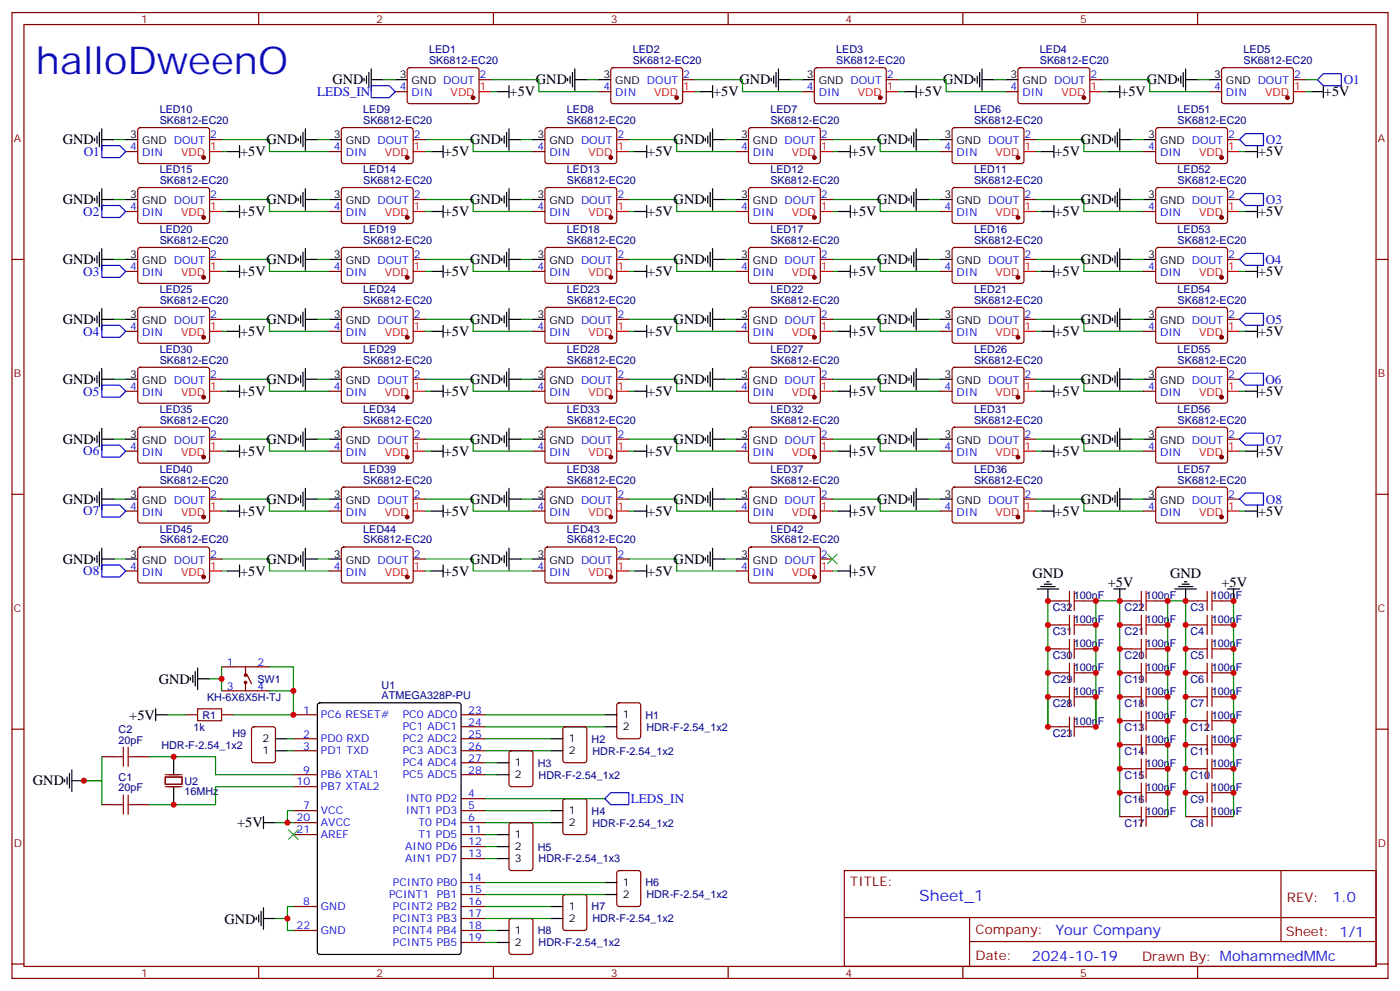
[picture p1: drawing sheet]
<svg xmlns="http://www.w3.org/2000/svg" width="412mm" height="292mm" viewBox="0 0 412 292" stroke-linecap="round" stroke-linejoin="round" font-family="sans-serif">
<defs><g id="words">
<text font-size="11.3" fill="#00f" x="10.6" y="21.7">halloDweenO</text>
<text font-size="4.6" fill="#00f" x="270.8" y="265.3">Sheet_1</text>
<g font-size="4.2">
<text x="97.9" y="24.9">GND</text>
<text x="150.1" y="28.4">+5V</text>
<text x="157.9" y="24.9">GND</text>
<text x="210.1" y="28.4">+5V</text>
<text x="217.8" y="24.9">GND</text>
<text x="270.1" y="28.4">+5V</text>
<text x="277.8" y="24.9">GND</text>
<text x="330" y="28.4">+5V</text>
<text x="337.8" y="24.9">GND</text>
<text x="390" y="28.4">+5V</text>
<text x="18.5" y="42.5">GND</text>
<text x="70.7" y="46">+5V</text>
<text x="78.5" y="42.5">GND</text>
<text x="130.7" y="46">+5V</text>
<text x="138.5" y="42.5">GND</text>
<text x="190.7" y="46">+5V</text>
<text x="198.4" y="42.5">GND</text>
<text x="250.6" y="46">+5V</text>
<text x="258.4" y="42.5">GND</text>
<text x="310.6" y="46">+5V</text>
<text x="318.4" y="42.5">GND</text>
<text x="370.6" y="46">+5V</text>
<text x="18.5" y="60.1">GND</text>
<text x="70.7" y="63.7">+5V</text>
<text x="78.5" y="60.1">GND</text>
<text x="130.7" y="63.7">+5V</text>
<text x="138.5" y="60.1">GND</text>
<text x="190.7" y="63.7">+5V</text>
<text x="198.4" y="60.1">GND</text>
<text x="250.6" y="63.7">+5V</text>
<text x="258.4" y="60.1">GND</text>
<text x="310.6" y="63.7">+5V</text>
<text x="318.4" y="60.1">GND</text>
<text x="370.6" y="63.7">+5V</text>
<text x="18.5" y="77.8">GND</text>
<text x="78.5" y="77.8">GND</text>
<text x="138.5" y="77.8">GND</text>
<text x="198.4" y="77.8">GND</text>
<text x="258.4" y="77.8">GND</text>
<text x="318.4" y="77.8">GND</text>
<text x="70.7" y="81.3">+5V</text>
<text x="130.7" y="81.3">+5V</text>
<text x="190.7" y="81.3">+5V</text>
<text x="250.6" y="81.3">+5V</text>
<text x="310.6" y="81.3">+5V</text>
<text x="370.6" y="81.3">+5V</text>
<text x="18.5" y="95.4">GND</text>
<text x="78.5" y="95.4">GND</text>
<text x="138.5" y="95.4">GND</text>
<text x="198.4" y="95.4">GND</text>
<text x="258.4" y="95.4">GND</text>
<text x="318.4" y="95.4">GND</text>
<text x="70.7" y="99">+5V</text>
<text x="130.7" y="99">+5V</text>
<text x="190.7" y="99">+5V</text>
<text x="250.6" y="99">+5V</text>
<text x="310.6" y="99">+5V</text>
<text x="370.6" y="99">+5V</text>
<text x="18.5" y="113.1">GND</text>
<text x="78.5" y="113.1">GND</text>
<text x="138.5" y="113.1">GND</text>
<text x="198.4" y="113.1">GND</text>
<text x="258.4" y="113.1">GND</text>
<text x="318.4" y="113.1">GND</text>
<text x="70.7" y="116.6">+5V</text>
<text x="130.7" y="116.6">+5V</text>
<text x="190.7" y="116.6">+5V</text>
<text x="250.6" y="116.6">+5V</text>
<text x="310.6" y="116.6">+5V</text>
<text x="370.6" y="116.6">+5V</text>
<text x="18.5" y="130.7">GND</text>
<text x="78.5" y="130.7">GND</text>
<text x="138.5" y="130.7">GND</text>
<text x="198.4" y="130.7">GND</text>
<text x="258.4" y="130.7">GND</text>
<text x="318.4" y="130.7">GND</text>
<text x="70.7" y="134.2">+5V</text>
<text x="130.7" y="134.2">+5V</text>
<text x="190.7" y="134.2">+5V</text>
<text x="250.6" y="134.2">+5V</text>
<text x="310.6" y="134.2">+5V</text>
<text x="370.6" y="134.2">+5V</text>
<text x="18.5" y="148.3">GND</text>
<text x="78.5" y="148.3">GND</text>
<text x="138.5" y="148.3">GND</text>
<text x="198.4" y="148.3">GND</text>
<text x="258.4" y="148.3">GND</text>
<text x="318.4" y="148.3">GND</text>
<text x="70.7" y="151.9">+5V</text>
<text x="130.7" y="151.9">+5V</text>
<text x="190.7" y="151.9">+5V</text>
<text x="250.6" y="151.9">+5V</text>
<text x="310.6" y="151.9">+5V</text>
<text x="370.6" y="151.9">+5V</text>
<text x="18.5" y="166">GND</text>
<text x="78.5" y="166">GND</text>
<text x="138.5" y="166">GND</text>
<text x="198.4" y="166">GND</text>
<text x="70.7" y="169.5">+5V</text>
<text x="130.7" y="169.5">+5V</text>
<text x="190.7" y="169.5">+5V</text>
<text x="250.6" y="169.5">+5V</text>
<text x="304.1" y="170.2">GND</text>
<text x="326.3" y="172.7">+5V</text>
<text x="344.7" y="170.2">GND</text>
<text x="359.8" y="172.7">+5V</text>
<text x="46.7" y="201.3">GND</text>
<text x="38.1" y="211.9">+5V</text>
<text x="9.7" y="231.2">GND</text>
<text x="69.9" y="243.6">+5V</text>
<text x="66.1" y="271.9">GND</text>
</g>
<g font-size="4.2" fill="#00f">
<text x="392.5" y="265.6">1.0</text>
<text x="310.9" y="275.1">Your Company</text>
<text x="304" y="282.9">2024-10-19</text>
</g>
<g font-size="3.9" fill="#00f">
<text x="93.4" y="28.3">LEDS_IN</text>
<text x="395.8" y="24.8">O1</text>
<text x="24.7" y="45.9">O1</text>
<text x="372.9" y="42.4">O2</text>
<text x="24.5" y="63.5">O2</text>
<text x="372.9" y="60.1">O3</text>
<text x="372.8" y="77.7">O4</text>
<text x="24.5" y="81.2">O3</text>
<text x="372.9" y="95.4">O5</text>
<text x="24.5" y="98.8">O4</text>
<text x="372.8" y="113">O6</text>
<text x="24.5" y="116.5">O5</text>
<text x="372.9" y="130.6">O7</text>
<text x="24.5" y="134.1">O6</text>
<text x="372.9" y="148.3">O8</text>
<text x="24.5" y="151.7">O7</text>
<text x="24.5" y="169.4">O8</text>
<text x="185.8" y="236.4">LEDS_IN</text>
</g>
<g font-size="3.9" fill="#800">
<text x="250.5" y="260.9">TITLE:</text>
<text x="379.1" y="265.6">REV:</text>
<text x="287.4" y="275.1">Company:</text>
<text x="378.7" y="275.7">Sheet: 1/1</text>
<text x="287.4" y="282.8">Date:</text>
<text x="336.4" y="282.8">Drawn By: MohammedMMc</text>
</g>
<g font-size="3.2" fill="#800">
<text x="41.6" y="6.7">1</text>
<text x="110.8" y="6.7">2</text>
<text x="179.9" y="6.7">3</text>
<text x="249.1" y="6.7">4</text>
<text x="318.2" y="6.7">5</text>
<text x="4.1" y="41.8">A</text>
<text x="405.9" y="41.8">A</text>
<text x="4.1" y="110.9">B</text>
<text x="405.9" y="110.9">B</text>
<text x="4.1" y="180.1">C</text>
<text x="405.9" y="180.1">C</text>
<text x="4.1" y="249.2">D</text>
<text x="405.9" y="249.2">D</text>
<text x="41.6" y="287.5">1</text>
<text x="110.8" y="287.5">2</text>
<text x="179.9" y="287.5">3</text>
<text x="249.1" y="287.5">4</text>
<text x="318.2" y="287.5">5</text>
</g>
<g font-size="3.2" fill="#000080">
<text x="126.4" y="15.7">LED1</text>
<text x="186.4" y="15.7">LED2</text>
<text x="246.4" y="15.7">LED3</text>
<text x="306.3" y="15.7">LED4</text>
<text x="366.3" y="15.7">LED5</text>
<text x="126.4" y="18.9">SK6812-EC20</text>
<text x="186.4" y="18.9">SK6812-EC20</text>
<text x="246.4" y="18.9">SK6812-EC20</text>
<text x="306.3" y="18.9">SK6812-EC20</text>
<text x="366.3" y="18.9">SK6812-EC20</text>
<text x="47" y="33.3">LED10</text>
<text x="107" y="33.3">LED9</text>
<text x="167" y="33.3">LED8</text>
<text x="227" y="33.3">LED7</text>
<text x="286.9" y="33.3">LED6</text>
<text x="346.9" y="33.3">LED51</text>
<text x="47" y="36.5">SK6812-EC20</text>
<text x="107" y="36.5">SK6812-EC20</text>
<text x="167" y="36.5">SK6812-EC20</text>
<text x="227" y="36.5">SK6812-EC20</text>
<text x="286.9" y="36.5">SK6812-EC20</text>
<text x="346.9" y="36.5">SK6812-EC20</text>
<text x="47" y="51">LED15</text>
<text x="107" y="51">LED14</text>
<text x="167" y="51">LED13</text>
<text x="227" y="51">LED12</text>
<text x="286.9" y="51">LED11</text>
<text x="346.9" y="51">LED52</text>
<text x="47" y="54.2">SK6812-EC20</text>
<text x="107" y="54.2">SK6812-EC20</text>
<text x="167" y="54.2">SK6812-EC20</text>
<text x="227" y="54.2">SK6812-EC20</text>
<text x="286.9" y="54.2">SK6812-EC20</text>
<text x="346.9" y="54.2">SK6812-EC20</text>
<text x="47" y="71.8">SK6812-EC20</text>
<text x="47" y="68.6">LED20</text>
<text x="107" y="71.8">SK6812-EC20</text>
<text x="107" y="68.6">LED19</text>
<text x="167" y="71.8">SK6812-EC20</text>
<text x="167" y="68.6">LED18</text>
<text x="227" y="71.8">SK6812-EC20</text>
<text x="227" y="68.6">LED17</text>
<text x="286.9" y="71.8">SK6812-EC20</text>
<text x="286.9" y="68.6">LED16</text>
<text x="346.9" y="71.8">SK6812-EC20</text>
<text x="346.9" y="68.6">LED53</text>
<text x="47" y="89.4">SK6812-EC20</text>
<text x="47" y="86.2">LED25</text>
<text x="107" y="89.4">SK6812-EC20</text>
<text x="107" y="86.2">LED24</text>
<text x="167" y="89.4">SK6812-EC20</text>
<text x="167" y="86.2">LED23</text>
<text x="227" y="89.4">SK6812-EC20</text>
<text x="227" y="86.2">LED22</text>
<text x="286.9" y="89.4">SK6812-EC20</text>
<text x="286.9" y="86.2">LED21</text>
<text x="346.9" y="89.4">SK6812-EC20</text>
<text x="346.9" y="86.2">LED54</text>
<text x="47" y="107.1">SK6812-EC20</text>
<text x="47" y="103.9">LED30</text>
<text x="107" y="107.1">SK6812-EC20</text>
<text x="107" y="103.9">LED29</text>
<text x="167" y="107.1">SK6812-EC20</text>
<text x="167" y="103.9">LED28</text>
<text x="227" y="107.1">SK6812-EC20</text>
<text x="227" y="103.9">LED27</text>
<text x="286.9" y="107.1">SK6812-EC20</text>
<text x="286.9" y="103.9">LED26</text>
<text x="346.9" y="107.1">SK6812-EC20</text>
<text x="346.9" y="103.9">LED55</text>
<text x="47" y="124.7">SK6812-EC20</text>
<text x="47" y="121.5">LED35</text>
<text x="107" y="124.7">SK6812-EC20</text>
<text x="107" y="121.5">LED34</text>
<text x="167" y="124.7">SK6812-EC20</text>
<text x="167" y="121.5">LED33</text>
<text x="227" y="124.7">SK6812-EC20</text>
<text x="227" y="121.5">LED32</text>
<text x="286.9" y="124.7">SK6812-EC20</text>
<text x="286.9" y="121.5">LED31</text>
<text x="346.9" y="124.7">SK6812-EC20</text>
<text x="346.9" y="121.5">LED56</text>
<text x="47" y="142.3">SK6812-EC20</text>
<text x="47" y="139.1">LED40</text>
<text x="107" y="142.3">SK6812-EC20</text>
<text x="107" y="139.1">LED39</text>
<text x="167" y="142.3">SK6812-EC20</text>
<text x="167" y="139.1">LED38</text>
<text x="227" y="142.3">SK6812-EC20</text>
<text x="227" y="139.1">LED37</text>
<text x="286.9" y="142.3">SK6812-EC20</text>
<text x="286.9" y="139.1">LED36</text>
<text x="346.9" y="142.3">SK6812-EC20</text>
<text x="346.9" y="139.1">LED57</text>
<text x="47" y="160">SK6812-EC20</text>
<text x="47" y="156.8">LED45</text>
<text x="107" y="160">SK6812-EC20</text>
<text x="107" y="156.8">LED44</text>
<text x="167" y="160">SK6812-EC20</text>
<text x="167" y="156.8">LED43</text>
<text x="227" y="160">SK6812-EC20</text>
<text x="227" y="156.8">LED42</text>
<text x="310.1" y="179.8">C32</text>
<text x="316.4" y="176.3">100nF</text>
<text x="331.3" y="179.8">C22</text>
<text x="337.5" y="176.3">100nF</text>
<text x="350.7" y="179.8">C3</text>
<text x="356.9" y="176.3">100nF</text>
<text x="316.4" y="183.4">100nF</text>
<text x="337.5" y="183.4">100nF</text>
<text x="356.9" y="183.4">100nF</text>
<text x="310.1" y="186.9">C31</text>
<text x="316.4" y="190.4">100nF</text>
<text x="331.3" y="186.9">C21</text>
<text x="337.5" y="190.4">100nF</text>
<text x="350.7" y="186.9">C4</text>
<text x="356.9" y="190.4">100nF</text>
<text x="310.1" y="193.9">C30</text>
<text x="316.4" y="197.5">100nF</text>
<text x="331.3" y="193.9">C20</text>
<text x="337.5" y="197.5">100nF</text>
<text x="350.7" y="193.9">C5</text>
<text x="356.9" y="197.5">100nF</text>
<text x="75.8" y="201.1">SW1</text>
<text x="112.4" y="202.9">U1</text>
<text x="310.1" y="201">C29</text>
<text x="331.3" y="201">C19</text>
<text x="350.7" y="201">C6</text>
<text x="61" y="206.4">KH-6X6X5H-TJ</text>
<text x="112.4" y="205.8">ATMEGA328P-PU</text>
<text x="310.1" y="208.1">C28</text>
<text x="316.4" y="204.5">100nF</text>
<text x="331.3" y="208.1">C18</text>
<text x="337.5" y="204.5">100nF</text>
<text x="350.7" y="208.1">C7</text>
<text x="356.9" y="204.5">100nF</text>
<text x="34.9" y="215.7">C2</text>
<text x="57" y="215.1">1k</text>
<text x="59.6" y="211.6">R1</text>
<text x="190.2" y="211.6">H1</text>
<text x="190.4" y="215.1">HDR-F-2.54_1x2</text>
<text x="316.4" y="213.3">100nF</text>
<text x="331.3" y="215.1">C13</text>
<text x="337.5" y="211.6">100nF</text>
<text x="350.7" y="215.1">C12</text>
<text x="356.9" y="211.6">100nF</text>
<text x="34.9" y="218.9">20pF</text>
<text x="47.5" y="220.4">HDR-F-2.54_1x2</text>
<text x="68.4" y="216.9">H9</text>
<text x="174.3" y="218.6">H2</text>
<text x="310.1" y="216.9">C23</text>
<text x="337.5" y="218.6">100nF</text>
<text x="356.9" y="218.6">100nF</text>
<text x="158.4" y="225.7">H3</text>
<text x="174.5" y="222.2">HDR-F-2.54_1x2</text>
<text x="331.3" y="222.2">C14</text>
<text x="337.5" y="225.7">100nF</text>
<text x="350.7" y="222.2">C11</text>
<text x="356.9" y="225.7">100nF</text>
<text x="34.9" y="233">20pF</text>
<text x="34.9" y="229.8">C1</text>
<text x="54.3" y="231">U2</text>
<text x="158.7" y="229.2">HDR-F-2.54_1x2</text>
<text x="331.3" y="229.2">C15</text>
<text x="337.5" y="232.7">100nF</text>
<text x="350.7" y="229.2">C10</text>
<text x="356.9" y="232.7">100nF</text>
<text x="54.3" y="234.1">16MHz</text>
<text x="174.3" y="239.8">H4</text>
<text x="331.3" y="236.3">C16</text>
<text x="337.5" y="239.8">100nF</text>
<text x="350.7" y="236.3">C9</text>
<text x="356.9" y="239.8">100nF</text>
<text x="174.5" y="243.3">HDR-F-2.54_1x2</text>
<text x="331.3" y="243.3">C17</text>
<text x="350.7" y="243.3">C8</text>
<text x="158.4" y="250.4">H5</text>
<text x="158.7" y="253.9">HDR-F-2.54_1x3</text>
<text x="190.2" y="261">H6</text>
<text x="174.3" y="268">H7</text>
<text x="190.4" y="264.5">HDR-F-2.54_1x2</text>
<text x="158.4" y="275.1">H8</text>
<text x="174.5" y="271.6">HDR-F-2.54_1x2</text>
<text x="158.7" y="278.6">HDR-F-2.54_1x2</text>
</g>
<g font-size="3.2">
<text x="117.8" y="23.1">3</text>
<text x="177.7" y="23.1">3</text>
<text x="237.7" y="23.1">3</text>
<text x="297.7" y="23.1">3</text>
<text x="357.6" y="23.1">3</text>
<text x="121.2" y="24.9">GND DOUT</text>
<text x="181.2" y="24.9">GND DOUT</text>
<text x="241.2" y="24.9">GND DOUT</text>
<text x="301.2" y="24.9">GND DOUT</text>
<text x="361.1" y="24.9">GND DOUT</text>
<text x="38.4" y="40.7">3</text>
<text x="98.4" y="40.7">3</text>
<text x="158.3" y="40.7">3</text>
<text x="218.3" y="40.7">3</text>
<text x="278.3" y="40.7">3</text>
<text x="338.2" y="40.7">3</text>
<text x="41.9" y="42.5">GND DOUT</text>
<text x="101.8" y="42.5">GND DOUT</text>
<text x="161.8" y="42.5">GND DOUT</text>
<text x="221.8" y="42.5">GND DOUT</text>
<text x="281.8" y="42.5">GND DOUT</text>
<text x="341.7" y="42.5">GND DOUT</text>
<text x="38.4" y="58.4">3</text>
<text x="98.4" y="58.4">3</text>
<text x="158.3" y="58.4">3</text>
<text x="218.3" y="58.4">3</text>
<text x="278.3" y="58.4">3</text>
<text x="338.2" y="58.4">3</text>
<text x="41.9" y="60.1">GND DOUT</text>
<text x="101.8" y="60.1">GND DOUT</text>
<text x="161.8" y="60.1">GND DOUT</text>
<text x="221.8" y="60.1">GND DOUT</text>
<text x="281.8" y="60.1">GND DOUT</text>
<text x="341.7" y="60.1">GND DOUT</text>
<text x="38.4" y="76">3</text>
<text x="41.9" y="77.8">GND DOUT</text>
<text x="98.4" y="76">3</text>
<text x="101.8" y="77.8">GND DOUT</text>
<text x="158.3" y="76">3</text>
<text x="161.8" y="77.8">GND DOUT</text>
<text x="218.3" y="76">3</text>
<text x="221.8" y="77.8">GND DOUT</text>
<text x="278.3" y="76">3</text>
<text x="281.8" y="77.8">GND DOUT</text>
<text x="338.2" y="76">3</text>
<text x="341.7" y="77.8">GND DOUT</text>
<text x="38.4" y="93.7">3</text>
<text x="41.9" y="95.4">GND DOUT</text>
<text x="98.4" y="93.7">3</text>
<text x="101.8" y="95.4">GND DOUT</text>
<text x="158.3" y="93.7">3</text>
<text x="161.8" y="95.4">GND DOUT</text>
<text x="218.3" y="93.7">3</text>
<text x="221.8" y="95.4">GND DOUT</text>
<text x="278.3" y="93.7">3</text>
<text x="281.8" y="95.4">GND DOUT</text>
<text x="338.2" y="93.7">3</text>
<text x="341.7" y="95.4">GND DOUT</text>
<text x="38.4" y="111.3">3</text>
<text x="41.9" y="113.1">GND DOUT</text>
<text x="98.4" y="111.3">3</text>
<text x="101.8" y="113.1">GND DOUT</text>
<text x="158.3" y="111.3">3</text>
<text x="161.8" y="113.1">GND DOUT</text>
<text x="218.3" y="111.3">3</text>
<text x="221.8" y="113.1">GND DOUT</text>
<text x="278.3" y="111.3">3</text>
<text x="281.8" y="113.1">GND DOUT</text>
<text x="338.2" y="111.3">3</text>
<text x="341.7" y="113.1">GND DOUT</text>
<text x="38.4" y="128.9">3</text>
<text x="41.9" y="130.7">GND DOUT</text>
<text x="98.4" y="128.9">3</text>
<text x="101.8" y="130.7">GND DOUT</text>
<text x="158.3" y="128.9">3</text>
<text x="161.8" y="130.7">GND DOUT</text>
<text x="218.3" y="128.9">3</text>
<text x="221.8" y="130.7">GND DOUT</text>
<text x="278.3" y="128.9">3</text>
<text x="281.8" y="130.7">GND DOUT</text>
<text x="338.2" y="128.9">3</text>
<text x="341.7" y="130.7">GND DOUT</text>
<text x="38.4" y="146.6">3</text>
<text x="41.9" y="148.3">GND DOUT</text>
<text x="98.4" y="146.6">3</text>
<text x="101.8" y="148.3">GND DOUT</text>
<text x="158.3" y="146.6">3</text>
<text x="161.8" y="148.3">GND DOUT</text>
<text x="218.3" y="146.6">3</text>
<text x="221.8" y="148.3">GND DOUT</text>
<text x="278.3" y="146.6">3</text>
<text x="281.8" y="148.3">GND DOUT</text>
<text x="338.2" y="146.6">3</text>
<text x="341.7" y="148.3">GND DOUT</text>
<text x="38.4" y="164.2">3</text>
<text x="41.9" y="166">GND DOUT</text>
<text x="98.4" y="164.2">3</text>
<text x="101.8" y="166">GND DOUT</text>
<text x="158.3" y="164.2">3</text>
<text x="161.8" y="166">GND DOUT</text>
<text x="218.3" y="164.2">3</text>
<text x="221.8" y="166">GND DOUT</text>
<text x="183.4" y="211.5">1</text>
<text x="183.4" y="215">2</text>
<text x="77.4" y="218.5">2</text>
<text x="167.6" y="218.5">1</text>
<text x="77.4" y="222.1">1</text>
<text x="151.7" y="225.6">1</text>
<text x="167.6" y="222.1">2</text>
<text x="151.7" y="229.1">2</text>
<text x="167.6" y="239.7">1</text>
<text x="167.6" y="243.2">2</text>
<text x="151.7" y="246.8">1</text>
<text x="151.7" y="250.3">2</text>
<text x="151.7" y="253.8">3</text>
<text x="183.4" y="260.9">1</text>
<text x="167.6" y="267.9">1</text>
<text x="183.4" y="264.4">2</text>
<text x="151.7" y="275">1</text>
<text x="167.6" y="271.5">2</text>
<text x="151.7" y="278.5">2</text>
</g>
<g font-size="3.2" fill="#00f">
<text x="141.3" y="23.1">2</text>
<text x="201.3" y="23.1">2</text>
<text x="261.2" y="23.1">2</text>
<text x="321.2" y="23.1">2</text>
<text x="381.2" y="23.1">2</text>
<text x="117.8" y="26.6">4</text>
<text x="121.2" y="28.4">DIN</text>
<text x="177.7" y="26.6">4</text>
<text x="181.2" y="28.4">DIN</text>
<text x="237.7" y="26.6">4</text>
<text x="241.2" y="28.4">DIN</text>
<text x="297.7" y="26.6">4</text>
<text x="301.2" y="28.4">DIN</text>
<text x="357.6" y="26.6">4</text>
<text x="361.1" y="28.4">DIN</text>
<text x="61.9" y="40.7">2</text>
<text x="121.9" y="40.7">2</text>
<text x="181.9" y="40.7">2</text>
<text x="241.8" y="40.7">2</text>
<text x="301.8" y="40.7">2</text>
<text x="361.8" y="40.7">2</text>
<text x="38.4" y="44.3">4</text>
<text x="41.9" y="46">DIN</text>
<text x="98.4" y="44.3">4</text>
<text x="101.8" y="46">DIN</text>
<text x="158.3" y="44.3">4</text>
<text x="161.8" y="46">DIN</text>
<text x="218.3" y="44.3">4</text>
<text x="221.8" y="46">DIN</text>
<text x="278.3" y="44.3">4</text>
<text x="281.8" y="46">DIN</text>
<text x="338.2" y="44.3">4</text>
<text x="341.7" y="46">DIN</text>
<text x="61.9" y="58.4">2</text>
<text x="121.9" y="58.4">2</text>
<text x="181.9" y="58.4">2</text>
<text x="241.8" y="58.4">2</text>
<text x="301.8" y="58.4">2</text>
<text x="361.8" y="58.4">2</text>
<text x="38.4" y="61.9">4</text>
<text x="41.9" y="63.7">DIN</text>
<text x="98.4" y="61.9">4</text>
<text x="101.8" y="63.7">DIN</text>
<text x="158.3" y="61.9">4</text>
<text x="161.8" y="63.7">DIN</text>
<text x="218.3" y="61.9">4</text>
<text x="221.8" y="63.7">DIN</text>
<text x="278.3" y="61.9">4</text>
<text x="281.8" y="63.7">DIN</text>
<text x="338.2" y="61.9">4</text>
<text x="341.7" y="63.7">DIN</text>
<text x="61.9" y="76">2</text>
<text x="121.9" y="76">2</text>
<text x="181.9" y="76">2</text>
<text x="241.8" y="76">2</text>
<text x="301.8" y="76">2</text>
<text x="361.8" y="76">2</text>
<text x="38.4" y="79.6">4</text>
<text x="41.9" y="81.3">DIN</text>
<text x="98.4" y="79.6">4</text>
<text x="101.8" y="81.3">DIN</text>
<text x="158.3" y="79.6">4</text>
<text x="161.8" y="81.3">DIN</text>
<text x="218.3" y="79.6">4</text>
<text x="221.8" y="81.3">DIN</text>
<text x="278.3" y="79.6">4</text>
<text x="281.8" y="81.3">DIN</text>
<text x="338.2" y="79.6">4</text>
<text x="341.7" y="81.3">DIN</text>
<text x="61.9" y="93.7">2</text>
<text x="121.9" y="93.7">2</text>
<text x="181.9" y="93.7">2</text>
<text x="241.8" y="93.7">2</text>
<text x="301.8" y="93.7">2</text>
<text x="361.8" y="93.7">2</text>
<text x="38.4" y="97.2">4</text>
<text x="41.9" y="99">DIN</text>
<text x="98.4" y="97.2">4</text>
<text x="101.8" y="99">DIN</text>
<text x="158.3" y="97.2">4</text>
<text x="161.8" y="99">DIN</text>
<text x="218.3" y="97.2">4</text>
<text x="221.8" y="99">DIN</text>
<text x="278.3" y="97.2">4</text>
<text x="281.8" y="99">DIN</text>
<text x="338.2" y="97.2">4</text>
<text x="341.7" y="99">DIN</text>
<text x="61.9" y="111.3">2</text>
<text x="121.9" y="111.3">2</text>
<text x="181.9" y="111.3">2</text>
<text x="241.8" y="111.3">2</text>
<text x="301.8" y="111.3">2</text>
<text x="361.8" y="111.3">2</text>
<text x="38.4" y="114.8">4</text>
<text x="41.9" y="116.6">DIN</text>
<text x="98.4" y="114.8">4</text>
<text x="101.8" y="116.6">DIN</text>
<text x="158.3" y="114.8">4</text>
<text x="161.8" y="116.6">DIN</text>
<text x="218.3" y="114.8">4</text>
<text x="221.8" y="116.6">DIN</text>
<text x="278.3" y="114.8">4</text>
<text x="281.8" y="116.6">DIN</text>
<text x="338.2" y="114.8">4</text>
<text x="341.7" y="116.6">DIN</text>
<text x="61.9" y="128.9">2</text>
<text x="121.9" y="128.9">2</text>
<text x="181.9" y="128.9">2</text>
<text x="241.8" y="128.9">2</text>
<text x="301.8" y="128.9">2</text>
<text x="361.8" y="128.9">2</text>
<text x="38.4" y="132.5">4</text>
<text x="41.9" y="134.2">DIN</text>
<text x="98.4" y="132.5">4</text>
<text x="101.8" y="134.2">DIN</text>
<text x="158.3" y="132.5">4</text>
<text x="161.8" y="134.2">DIN</text>
<text x="218.3" y="132.5">4</text>
<text x="221.8" y="134.2">DIN</text>
<text x="278.3" y="132.5">4</text>
<text x="281.8" y="134.2">DIN</text>
<text x="338.2" y="132.5">4</text>
<text x="341.7" y="134.2">DIN</text>
<text x="61.9" y="146.6">2</text>
<text x="121.9" y="146.6">2</text>
<text x="181.9" y="146.6">2</text>
<text x="241.8" y="146.6">2</text>
<text x="301.8" y="146.6">2</text>
<text x="361.8" y="146.6">2</text>
<text x="38.4" y="150.1">4</text>
<text x="41.9" y="151.9">DIN</text>
<text x="98.4" y="150.1">4</text>
<text x="101.8" y="151.9">DIN</text>
<text x="158.3" y="150.1">4</text>
<text x="161.8" y="151.9">DIN</text>
<text x="218.3" y="150.1">4</text>
<text x="221.8" y="151.9">DIN</text>
<text x="278.3" y="150.1">4</text>
<text x="281.8" y="151.9">DIN</text>
<text x="338.2" y="150.1">4</text>
<text x="341.7" y="151.9">DIN</text>
<text x="38.4" y="167.7">4</text>
<text x="61.9" y="164.2">2</text>
<text x="98.4" y="167.7">4</text>
<text x="121.9" y="164.2">2</text>
<text x="158.3" y="167.7">4</text>
<text x="181.9" y="164.2">2</text>
<text x="218.3" y="167.7">4</text>
<text x="241.8" y="164.2">2</text>
<text x="41.9" y="169.5">DIN</text>
<text x="101.8" y="169.5">DIN</text>
<text x="161.8" y="169.5">DIN</text>
<text x="221.8" y="169.5">DIN</text>
<text x="66.8" y="196">1</text>
<text x="75.8" y="196">2</text>
<text x="66.8" y="203">3</text>
<text x="75.8" y="203">4</text>
<text x="89.4" y="210.1">1</text>
<text x="94.5" y="211.5">PC6 RESET#</text>
<text x="118.7" y="211.5">PC0 ADC0</text>
<text x="118.7" y="215">PC1 ADC1</text>
<text x="137.9" y="210.1">23</text>
<text x="137.9" y="213.6">24</text>
<text x="89.4" y="217.1">2</text>
<text x="89.4" y="220.7">3</text>
<text x="94.5" y="218.5">PD0 RXD</text>
<text x="118.7" y="218.5">PC2 ADC2</text>
<text x="137.9" y="217.1">25</text>
<text x="137.9" y="220.7">26</text>
<text x="89.4" y="227.7">9</text>
<text x="94.5" y="222.1">PD1 TXD</text>
<text x="118.7" y="222.1">PC3 ADC3</text>
<text x="118.7" y="225.6">PC4 ADC4</text>
<text x="137.9" y="224.2">27</text>
<text x="137.9" y="227.7">28</text>
<text x="87.3" y="231.2">10</text>
<text x="94.5" y="229.1">PB6 XTAL1</text>
<text x="94.5" y="232.7">PB7 XTAL2</text>
<text x="118.7" y="229.1">PC5 ADC5</text>
<text x="89.4" y="238.3">7</text>
<text x="94.5" y="239.7">VCC</text>
<text x="119.6" y="236.2">INT0 PD2</text>
<text x="119.6" y="239.7">INT1 PD3</text>
<text x="137.9" y="234.8">4</text>
<text x="137.9" y="238.3">5</text>
<text x="87.3" y="241.8">20</text>
<text x="87.3" y="245.4">21</text>
<text x="94.5" y="243.2">AVCC</text>
<text x="123.3" y="243.2">T0 PD4</text>
<text x="137.9" y="241.8">6</text>
<text x="137.9" y="245.4">11</text>
<text x="94.5" y="246.8">AREF</text>
<text x="119.4" y="250.3">AIN0 PD6</text>
<text x="123.3" y="246.8">T1 PD5</text>
<text x="137.9" y="248.9">12</text>
<text x="119.4" y="253.8">AIN1 PD7</text>
<text x="137.9" y="252.4">13</text>
<text x="115.7" y="260.9">PCINT0 PB0</text>
<text x="137.9" y="259.5">14</text>
<text x="137.9" y="263">15</text>
<text x="89.4" y="266.5">8</text>
<text x="94.5" y="267.9">GND</text>
<text x="114.6" y="264.4">PCINT1</text>
<text x="115.7" y="267.9">PCINT2 PB2</text>
<text x="128.7" y="264.4">PB1</text>
<text x="137.9" y="266.5">16</text>
<text x="87.3" y="273.6">22</text>
<text x="94.5" y="275">GND</text>
<text x="115.7" y="271.5">PCINT3 PB3</text>
<text x="115.7" y="275">PCINT4 PB4</text>
<text x="137.9" y="270.1">17</text>
<text x="137.9" y="273.6">18</text>
<text x="115.7" y="278.5">PCINT5 PB5</text>
<text x="137.9" y="277.1">19</text>
</g>
<g font-size="3.2" fill="#f00">
<text x="132.7" y="28.4">VDD</text>
<text x="141.3" y="26.6">1</text>
<text x="192.7" y="28.4">VDD</text>
<text x="201.3" y="26.6">1</text>
<text x="252.7" y="28.4">VDD</text>
<text x="261.2" y="26.6">1</text>
<text x="312.7" y="28.4">VDD</text>
<text x="321.2" y="26.6">1</text>
<text x="372.6" y="28.4">VDD</text>
<text x="381.2" y="26.6">1</text>
<text x="53.4" y="46">VDD</text>
<text x="61.9" y="44.3">1</text>
<text x="113.3" y="46">VDD</text>
<text x="121.9" y="44.3">1</text>
<text x="173.3" y="46">VDD</text>
<text x="181.9" y="44.3">1</text>
<text x="233.3" y="46">VDD</text>
<text x="241.8" y="44.3">1</text>
<text x="293.3" y="46">VDD</text>
<text x="301.8" y="44.3">1</text>
<text x="353.2" y="46">VDD</text>
<text x="361.8" y="44.3">1</text>
<text x="53.4" y="63.7">VDD</text>
<text x="61.9" y="61.9">1</text>
<text x="113.3" y="63.7">VDD</text>
<text x="121.9" y="61.9">1</text>
<text x="173.3" y="63.7">VDD</text>
<text x="181.9" y="61.9">1</text>
<text x="233.3" y="63.7">VDD</text>
<text x="241.8" y="61.9">1</text>
<text x="293.3" y="63.7">VDD</text>
<text x="301.8" y="61.9">1</text>
<text x="353.2" y="63.7">VDD</text>
<text x="361.8" y="61.9">1</text>
<text x="53.4" y="81.3">VDD</text>
<text x="61.9" y="79.6">1</text>
<text x="113.3" y="81.3">VDD</text>
<text x="121.9" y="79.6">1</text>
<text x="173.3" y="81.3">VDD</text>
<text x="181.9" y="79.6">1</text>
<text x="233.3" y="81.3">VDD</text>
<text x="241.8" y="79.6">1</text>
<text x="293.3" y="81.3">VDD</text>
<text x="301.8" y="79.6">1</text>
<text x="353.2" y="81.3">VDD</text>
<text x="361.8" y="79.6">1</text>
<text x="53.4" y="99">VDD</text>
<text x="61.9" y="97.2">1</text>
<text x="113.3" y="99">VDD</text>
<text x="121.9" y="97.2">1</text>
<text x="173.3" y="99">VDD</text>
<text x="181.9" y="97.2">1</text>
<text x="233.3" y="99">VDD</text>
<text x="241.8" y="97.2">1</text>
<text x="293.3" y="99">VDD</text>
<text x="301.8" y="97.2">1</text>
<text x="353.2" y="99">VDD</text>
<text x="361.8" y="97.2">1</text>
<text x="53.4" y="116.6">VDD</text>
<text x="61.9" y="114.8">1</text>
<text x="113.3" y="116.6">VDD</text>
<text x="121.9" y="114.8">1</text>
<text x="173.3" y="116.6">VDD</text>
<text x="181.9" y="114.8">1</text>
<text x="233.3" y="116.6">VDD</text>
<text x="241.8" y="114.8">1</text>
<text x="293.3" y="116.6">VDD</text>
<text x="301.8" y="114.8">1</text>
<text x="353.2" y="116.6">VDD</text>
<text x="361.8" y="114.8">1</text>
<text x="53.4" y="134.2">VDD</text>
<text x="61.9" y="132.5">1</text>
<text x="113.3" y="134.2">VDD</text>
<text x="121.9" y="132.5">1</text>
<text x="173.3" y="134.2">VDD</text>
<text x="181.9" y="132.5">1</text>
<text x="233.3" y="134.2">VDD</text>
<text x="241.8" y="132.5">1</text>
<text x="293.3" y="134.2">VDD</text>
<text x="301.8" y="132.5">1</text>
<text x="353.2" y="134.2">VDD</text>
<text x="361.8" y="132.5">1</text>
<text x="53.4" y="151.9">VDD</text>
<text x="61.9" y="150.1">1</text>
<text x="113.3" y="151.9">VDD</text>
<text x="121.9" y="150.1">1</text>
<text x="173.3" y="151.9">VDD</text>
<text x="181.9" y="150.1">1</text>
<text x="233.3" y="151.9">VDD</text>
<text x="241.8" y="150.1">1</text>
<text x="293.3" y="151.9">VDD</text>
<text x="301.8" y="150.1">1</text>
<text x="353.2" y="151.9">VDD</text>
<text x="361.8" y="150.1">1</text>
<text x="61.9" y="167.7">1</text>
<text x="121.9" y="167.7">1</text>
<text x="181.9" y="167.7">1</text>
<text x="241.8" y="167.7">1</text>
<text x="53.4" y="169.5">VDD</text>
<text x="113.3" y="169.5">VDD</text>
<text x="173.3" y="169.5">VDD</text>
<text x="233.3" y="169.5">VDD</text>
</g>
</g></defs>
<g fill="none" stroke="#870000" stroke-width=".35">
<path d="M3.5 3.7h405.4v284.3h-405.4zM7.1 7.2h398.2v277.3h-398.2zM76.2 3.7v3.5M145.3 3.7v3.5M214.5 3.7v3.5M283.6 3.7v3.5M352.8 3.7v3.5M40.8 37.8l.5-.2h20l.4 .7v9.4l-.7 .5-20-.1-.4-.7v-9.1zM100.8 37.8l.4-.2h20.1l.4 .7-.1 9.4-.6 .5-20-.1-.5-.7v-9.1zM116.4 27h3.5M120.2 20.1l.4-.2 20.1 .1 .4 .6-.1 9.5-.6 .4-20-.1-.5-.6v-9.2zM141.1 23.5h3.5"/>
<path d="M160.7 37.8l.5-.2h20l.5 .7-.1 9.4-.6 .5-20.1-.1-.4-.7v-9.1zM176.4 27h3.5M180.2 20.1l.4-.2 20.1 .1 .4 .6-.1 9.5-.6 .4-20.1-.1-.4-.6v-9.2zM201.1 23.5h3.5M220.7 37.8l.5-.2h20l.5 .7-.1 9.4-.7 .5-20-.1-.4-.7v-9.1zM236.4 27h3.5M240.1 20.1l.5-.2 20 .1 .5 .6-.1 9.5-.7 .4-20-.1-.4-.6v-9.2zM261.1 23.5h3.5M280.7 37.8l.5-.2h20l.4 .7v9.4l-.7 .5-20-.1-.4-.7v-9.1zM296.3 27h3.6M300.1 20.1l.5-.2 20 .1 .4 .6v9.5l-.7 .4-20-.1-.4-.6v-9.2zM321 23.5h3.6"/>
<path d="M340.7 37.8l.4-.2h20.1l.4 .7-.1 9.4-.6 .5-20-.1-.5-.7v-9.1zM356.3 27h3.5M360.1 20.1l.4-.2 20.1 .1 .4 .6-.1 9.5-.6 .4-20-.1-.5-.6v-9.2zM381 23.5h3.5M37 44.6h3.6M40.8 55.4l.5-.2 20 .1 .4 .6v9.5l-.7 .4-20-.1-.4-.6v-9.2zM61.7 41.1h3.6M61.7 58.7h3.6M97 44.6h3.5M100.8 55.4l.4-.2 20.1 .1 .4 .6-.1 9.5-.6 .4-20-.1-.5-.6v-9.2zM121.7 41.1h3.5M121.7 58.7h3.5"/>
<path d="M157 44.6h3.5M160.7 55.4l.5-.2 20 .1 .5 .6-.1 9.5-.6 .4-20.1-.1-.4-.6v-9.2zM181.7 41.1h3.5M181.7 58.7h3.5M217 44.6h3.5M220.7 55.4l.5-.2 20 .1 .5 .6-.1 9.5-.7 .4-20-.1-.4-.6v-9.2zM241.7 41.1h3.5M241.7 58.7h3.5M276.9 44.6h3.6M280.7 55.4l.5-.2 20 .1 .4 .6v9.5l-.7 .4-20-.1-.4-.6v-9.2zM301.6 41.1h3.6M301.6 58.7h3.6"/>
<path d="M336.9 44.6h3.5M340.7 55.4l.4-.2 20.1 .1 .4 .6-.1 9.5-.6 .4-20-.1-.5-.6v-9.2zM361.6 41.1h3.5M361.6 58.7h3.5M3.5 76.4h3.6M37 62.3h3.6M37 79.9h3.6M40.8 73.1l.5-.3 20 .1 .4 .7v9.4l-.7 .4h-20l-.4-.7v-9.1zM61.7 76.4h3.6M97 62.3h3.5M97 79.9h3.5M100.8 73.1l.4-.3 20.1 .1 .4 .7-.1 9.4-.6 .4h-20l-.5-.7v-9.1z"/>
<path d="M121.7 76.4h3.5M157 62.3h3.5M157 79.9h3.5M160.7 73.1l.5-.3 20 .1 .5 .7-.1 9.4-.6 .4h-20.1l-.4-.7v-9.1zM181.7 76.4h3.5M217 62.3h3.5M217 79.9h3.5M220.7 73.1l.5-.3 20 .1 .5 .7-.1 9.4-.7 .4h-20l-.4-.7v-9.1zM241.7 76.4h3.5M276.9 62.3h3.6M276.9 79.9h3.6M280.7 73.1l.5-.3 20 .1 .4 .7v9.4l-.7 .4h-20l-.4-.7v-9.1z"/>
<path d="M301.6 76.4h3.6M336.9 62.3h3.5M336.9 79.9h3.5M340.7 73.1l.4-.3 20.1 .1 .4 .7-.1 9.4-.6 .4h-20l-.5-.7v-9.1zM361.6 76.4h3.5M405.3 76.4h3.6M37 97.5h3.6M40.8 90.7l.5-.2h20l.4 .7v9.4l-.7 .5-20-.1-.4-.6v-9.2zM61.7 94h3.6M97 97.5h3.5M100.8 90.7l.4-.2h20.1l.4 .7-.1 9.4-.6 .5-20-.1-.5-.6v-9.2zM121.7 94h3.5"/>
<path d="M157 97.5h3.5M160.7 90.7l.5-.2h20l.5 .7-.1 9.4-.6 .5-20.1-.1-.4-.6v-9.2zM181.7 94h3.5M217 97.5h3.5M220.7 90.7l.5-.2h20l.5 .7-.1 9.4-.7 .5-20-.1-.4-.6v-9.2zM241.7 94h3.5M276.9 97.5h3.6M280.7 90.7l.5-.2h20l.4 .7v9.4l-.7 .5-20-.1-.4-.6v-9.2zM301.6 94h3.6M336.9 97.5h3.5M340.7 90.7l.4-.2h20.1l.4 .7-.1 9.4-.6 .5-20-.1-.5-.6v-9.2zM361.6 94h3.5"/>
<path d="M37 115.2h3.6M40.8 108.3l.5-.2 20 .1 .4 .6v9.5l-.7 .4-20-.1-.4-.6v-9.2zM61.7 111.7h3.6M97 115.2h3.5M100.8 108.3l.4-.2 20.1 .1 .4 .6-.1 9.5-.6 .4-20-.1-.5-.6v-9.2zM121.7 111.7h3.5M157 115.2h3.5M160.7 108.3l.5-.2 20 .1 .5 .6-.1 9.5-.6 .4-20.1-.1-.4-.6v-9.2zM181.7 111.7h3.5M217 115.2h3.5M220.7 108.3l.5-.2 20 .1 .5 .6-.1 9.5-.7 .4-20-.1-.4-.6v-9.2zM241.7 111.7h3.5"/>
<path d="M276.9 115.2h3.6M280.7 108.3l.5-.2 20 .1 .4 .6v9.5l-.7 .4-20-.1-.4-.6v-9.2zM301.6 111.7h3.6M336.9 115.2h3.5M340.7 108.3l.4-.2 20.1 .1 .4 .6-.1 9.5-.6 .4-20-.1-.5-.6v-9.2zM361.6 111.7h3.5M37 132.8h3.6M40.8 126l.5-.2h20l.4 .7v9.4l-.7 .4h-20l-.4-.7v-9.1zM61.7 129.3h3.6M97 132.8h3.5M100.8 126l.4-.2h20.1l.4 .7-.1 9.4-.6 .4h-20l-.5-.7v-9.1zM121.7 129.3h3.5"/>
<path d="M157 132.8h3.5M160.7 126l.5-.2h20l.5 .7-.1 9.4-.6 .4h-20.1l-.4-.7v-9.1zM181.7 129.3h3.5M217 132.8h3.5M220.7 126l.5-.2h20l.5 .7-.1 9.4-.7 .4h-20l-.4-.7v-9.1zM241.7 129.3h3.5M276.9 132.8h3.6M280.7 126l.5-.2h20l.4 .7v9.4l-.7 .4h-20l-.4-.7v-9.1zM301.6 129.3h3.6M336.9 132.8h3.5M340.7 126l.4-.2h20.1l.4 .7-.1 9.4-.6 .4h-20l-.5-.7v-9.1zM361.6 129.3h3.5"/>
<path d="M3.5 145.5h3.6M37 150.5h3.6M40.8 143.6l.5-.2 20 .1 .4 .6v9.5l-.7 .4-20-.1-.4-.6v-9.2zM61.7 146.9h3.6M97 150.5h3.5M100.8 143.6l.4-.2 20.1 .1 .4 .6-.1 9.5-.6 .4-20-.1-.5-.6v-9.2zM121.7 146.9h3.5M157 150.5h3.5M160.7 143.6l.5-.2 20 .1 .5 .6-.1 9.5-.6 .4-20.1-.1-.4-.6v-9.2zM181.7 146.9h3.5M217 150.5h3.5M220.7 143.6l.5-.2 20 .1 .5 .6-.1 9.5-.7 .4-20-.1-.4-.6v-9.2z"/>
<path d="M241.7 146.9h3.5M276.9 150.5h3.6M280.7 143.6l.5-.2 20 .1 .4 .6v9.5l-.7 .4-20-.1-.4-.6v-9.2zM301.6 146.9h3.6M336.9 150.5h3.5M340.7 143.6l.4-.2 20.1 .1 .4 .6-.1 9.5-.6 .4-20-.1-.5-.6v-9.2zM361.6 146.9h3.5M405.3 145.5h3.6M37 168.1h3.6M40.8 161.2l.5-.2 20 .1 .4 .6v9.5l-.7 .4h-20l-.4-.7v-9.2zM61.7 164.6h3.6M97 168.1h3.5"/>
<path d="M100.8 161.2l.4-.2 20.1 .1 .4 .6-.1 9.5-.6 .4h-20l-.5-.7v-9.2zM121.7 164.6h3.5M157 168.1h3.5M160.7 161.2l.5-.2 20 .1 .5 .6-.1 9.5-.6 .4h-20.1l-.4-.7v-9.2zM181.7 164.6h3.5M217 168.1h3.5M220.7 161.2l.5-.2 20 .1 .5 .6-.1 9.5-.7 .4h-20l-.4-.7v-9.2zM241.7 164.6h3.5M308.7 176.9h3.5M319.3 176.9h3.5M329.8 176.9h3.6M340.4 176.9h3.6"/>
<path d="M349.2 176.9h3.6M359.8 176.9h3.6M65.3 196.3h14.1M72.3 196.3v2.5M72.7 198.4l1.4 2.9M308.7 184h3.5M308.7 191h3.5M308.7 198.1h3.5M319.3 184h3.5M319.3 191h3.5M319.3 198.1h3.5M329.8 184h3.6"/>
<path d="M329.8 191h3.6M329.8 198.1h3.6M340.4 184h3.6M340.4 191h3.6M340.4 198.1h3.6M349.2 184h3.6M349.2 191h3.6M349.2 198.1h3.6M359.8 184h3.6M359.8 191h3.6M359.8 198.1h3.6M3.5 214.7h3.6"/>
<path d="M54.7 210.4h3.5M65.3 210.4h3.5M65.3 203.4h14.1M72.3 200.9v2.5M74.3 214.2l.5-.2h5.6l.7 .4v9.4l-.4 .7h-5.9l-.7-.4v-9.4zM86.4 210.4h7.1M86.4 217.5h7.1M135.8 210.4h7.1M135.8 217.5h7.1M135.8 214h7.1M166 214.2l.5-.2h5.7l.6 .4 .1 9.4-.5 .7h-5.9l-.6-.4-.1-9.4zM181.9 207.1l.5-.2h5.6l.7 .4v9.5l-.4 .6-5.9 .1-.7-.5v-9.4z"/>
<path d="M308.7 214h3.5M308.7 205.1h3.5M319.3 214h3.5M319.3 205.1h3.5M329.8 205.1h3.6M329.8 219.3h3.6M329.8 212.2h3.6M340.4 205.1h3.6M340.4 219.3h3.6M340.4 212.2h3.6M349.2 205.1h3.6M349.2 219.3h3.6"/>
<path d="M349.2 212.2h3.6M359.8 205.1h3.6M359.8 219.3h3.6M359.8 212.2h3.6M405.3 214.7h3.6M30 236.9h3.5M30 222.8h3.5M40.6 236.9h3.5M40.6 222.8h3.5M86.4 221h7.1M86.4 238.7h7.1M86.4 228.1h7.1"/>
<path d="M86.4 231.6h7.1M135.8 221h7.1M135.8 235.1h7.1M135.8 238.7h7.1M135.8 228.1h7.1M135.8 224.5h7.1M150.2 221.2l.4-.2h5.7l.6 .4 .1 9.5-.5 .6-5.9 .1-.6-.5-.1-9.4zM166 235.3l.5-.2h5.7l.6 .5 .1 9.4-.5 .7h-5.9l-.6-.5-.1-9.4zM329.8 233.4h3.6M329.8 226.3h3.6M340.4 233.4h3.6M340.4 226.3h3.6"/>
<path d="M349.2 233.4h3.6M349.2 226.3h3.6M359.8 233.4h3.6M359.8 226.3h3.6M86.4 242.2h7.1M86.4 245.7h7.1M135.8 242.2h7.1M135.8 245.7h7.1M135.8 249.2h7.1M135.8 252.8h7.1M135.8 259.8h7.1M150.2 242.4l.4-.2h5.7l.6 .4 .1 13-.5 .6-5.9 .1-.6-.5-.1-12.9z"/>
<path d="M181.9 256.5l.5-.2h5.6l.7 .4v9.5l-.4 .6-5.9 .1-.7-.5v-9.4zM248.7 256.3h156.6v28.2h-156.6zM329.8 240.4h3.6M340.4 240.4h3.6M349.2 240.4h3.6M359.8 240.4h3.6M377.3 256.3v20.9M86.4 266.9h7.1M86.4 273.9h7.1M135.8 266.9h7.1M135.8 263.3h7.1M135.8 270.4h7.1"/>
<path d="M135.8 273.9h7.1M135.8 277.5h7.1M150.2 270.6l.4-.2h5.7l.6 .4 .1 9.5-.5 .6-5.9 .1-.6-.5-.1-9.4zM166 263.6l.5-.3h5.7l.6 .5 .1 9.4-.5 .7h-5.9l-.6-.4-.1-9.4zM248.7 270.1h156.5M285.6 277.2h119.6M285.6 270.1v14.2M3.5 283.8h3.6M76.2 284.5v3.5M145.3 284.5v3.5M214.5 284.5v3.5M283.6 284.5v3.5"/>
<path d="M352.8 284.5v3.5M405.3 283.8h3.6"/>
<circle cx="72.3" cy="198.8" r=".35"/>
<circle cx="72.3" cy="200.9" r=".35"/>
</g>
<g fill="none" stroke="#000" stroke-width=".35">
<path d="M29.3 39v4.2M30 37.9v6.4M89.3 39v4.2M90 37.9v6.4M107.2 23.1v.7M107.9 22.4v2.1M108.7 21.3v4.3M109.4 23.5h3.5M109.4 20.3v6.3M116.4 23.5h3.5M146.4 27h3.5M149.2 39v4.2"/>
<path d="M149.9 25.2v3.6M149.9 37.9v6.4M167.2 23.1v.7M167.9 22.4v2.1M168.6 21.3v4.3M169.3 23.5h3.6M169.3 20.3v6.3M176.4 23.5h3.5M206.4 27h3.5M209.2 39v4.2M209.9 25.2v3.6M209.9 37.9v6.4"/>
<path d="M227.2 23.1v.7M227.9 22.4v2.1M228.6 21.3v4.3M229.3 23.5h3.5M229.3 20.3v6.3M236.4 23.5h3.5M266.3 27h3.6M269.2 39v4.2M269.9 25.2v3.6M269.9 37.9v6.4M287.2 23.1v.7M287.9 22.4v2.1"/>
<path d="M288.6 21.3v4.3M289.3 23.5h3.5M289.3 20.3v6.3M296.3 23.5h3.6M326.3 27h3.5M329.1 39v4.2M329.8 25.2v3.6M329.8 37.9v6.4M347.1 23.1v.7M347.8 22.4v2.1M348.5 21.3v4.3M349.2 23.5h3.6"/>
<path d="M349.2 20.3v6.3M356.3 23.5h3.5M386.3 27h3.5M389.8 25.2v3.6M27.9 40.7v.8M27.9 58.4v.7M28.6 40v2.2M28.6 57.7v2.1M29.3 56.6v4.3M30 41.1h3.5M30 55.6v6.3M30 58.7h3.5"/>
<path d="M37 41.1h3.6M37 58.7h3.6M67 44.6h3.6M70.6 42.9v3.5M87.8 40.7v.8M87.8 58.4v.7M88.5 40v2.2M88.5 57.7v2.1M89.3 56.6v4.3M90 41.1h3.5M90 55.6v6.3M90 58.7h3.5"/>
<path d="M97 41.1h3.5M97 58.7h3.5M127 44.6h3.5M130.5 42.9v3.5M147.8 40.7v.8M147.8 58.4v.7M148.5 40v2.2M148.5 57.7v2.1M149.2 56.6v4.3M149.9 55.6v6.3M149.9 41.1h3.6M149.9 58.7h3.6"/>
<path d="M157 41.1h3.5M157 58.7h3.5M187 44.6h3.5M190.5 42.9v3.5M207.8 40.7v.8M207.8 58.4v.7M208.5 40v2.2M208.5 57.7v2.1M209.2 56.6v4.3M209.9 55.6v6.3M209.9 41.1h3.5M209.9 58.7h3.5"/>
<path d="M217 41.1h3.5M217 58.7h3.5M246.9 44.6h3.6M250.5 42.9v3.5M267.8 40.7v.8M267.8 58.4v.7M268.5 40v2.2M268.5 57.7v2.1M269.2 56.6v4.3M269.9 55.6v6.3M269.9 41.1h3.5M269.9 58.7h3.5"/>
<path d="M276.9 41.1h3.6M276.9 58.7h3.6M306.9 44.6h3.5M310.4 42.9v3.5M327.7 40.7v.8M327.7 58.4v.7M328.4 40v2.2M328.4 57.7v2.1M329.1 56.6v4.3M329.8 55.6v6.3M329.8 41.1h3.6M329.8 58.7h3.6"/>
<path d="M336.9 41.1h3.5M336.9 58.7h3.5M366.9 44.6h3.5M370.4 42.9v3.5M27.9 76v.7M28.6 75.3v2.1M29.3 74.3v4.2M30 73.2v6.4M30 76.4h3.5M37 76.4h3.6M67 62.3h3.6M67 79.9h3.6"/>
<path d="M70.6 60.5v3.5M70.6 78.1v3.6M87.8 76v.7M88.5 75.3v2.1M89.3 74.3v4.2M90 73.2v6.4M90 76.4h3.5M97 76.4h3.5M127 62.3h3.5M127 79.9h3.5M130.5 60.5v3.5M130.5 78.1v3.6"/>
<path d="M147.8 76v.7M148.5 75.3v2.1M149.2 74.3v4.2M149.9 73.2v6.4M149.9 76.4h3.6M157 76.4h3.5M187 62.3h3.5M187 79.9h3.5M190.5 60.5v3.5M190.5 78.1v3.6M207.8 76v.7M208.5 75.3v2.1"/>
<path d="M209.2 74.3v4.2M209.9 73.2v6.4M209.9 76.4h3.5M217 76.4h3.5M246.9 62.3h3.6M246.9 79.9h3.6M250.5 60.5v3.5M250.5 78.1v3.6M267.8 76v.7M268.5 75.3v2.1M269.2 74.3v4.2M269.9 73.2v6.4"/>
<path d="M269.9 76.4h3.5M276.9 76.4h3.6M306.9 62.3h3.5M306.9 79.9h3.5M310.4 60.5v3.5M310.4 78.1v3.6M327.7 76v.7M328.4 75.3v2.1M329.1 74.3v4.2M329.8 73.2v6.4M329.8 76.4h3.6M336.9 76.4h3.5"/>
<path d="M366.9 62.3h3.5M366.9 79.9h3.5M370.4 60.5v3.5M370.4 78.1v3.6M27.9 93.7v.7M28.6 93v2.1M29.3 91.9v4.2M30 90.8v6.4M30 94h3.5M37 94h3.6M67 97.5h3.6M70.6 95.8v3.5"/>
<path d="M87.8 93.7v.7M88.5 93v2.1M89.3 91.9v4.2M90 90.8v6.4M90 94h3.5M97 94h3.5M127 97.5h3.5M130.5 95.8v3.5M147.8 93.7v.7M148.5 93v2.1M149.2 91.9v4.2M149.9 90.8v6.4"/>
<path d="M149.9 94h3.6M157 94h3.5M187 97.5h3.5M190.5 95.8v3.5M207.8 93.7v.7M208.5 93v2.1M209.2 91.9v4.2M209.9 90.8v6.4M209.9 94h3.5M217 94h3.5M246.9 97.5h3.6M250.5 95.8v3.5"/>
<path d="M267.8 93.7v.7M268.5 93v2.1M269.2 91.9v4.2M269.9 90.8v6.4M269.9 94h3.5M276.9 94h3.6M306.9 97.5h3.5M310.4 95.8v3.5M327.7 93.7v.7M328.4 93v2.1M329.1 91.9v4.2M329.8 90.8v6.4"/>
<path d="M329.8 94h3.6M336.9 94h3.5M366.9 97.5h3.5M370.4 95.8v3.5M27.9 111.3v.7M28.6 110.6v2.1M29.3 109.5v4.3M30 108.5v6.3M30 111.7h3.5M37 111.7h3.6M67 115.2h3.6M70.6 113.4v3.5"/>
<path d="M87.8 111.3v.7M88.5 110.6v2.1M89.3 109.5v4.3M90 108.5v6.3M90 111.7h3.5M97 111.7h3.5M127 115.2h3.5M130.5 113.4v3.5M147.8 111.3v.7M148.5 110.6v2.1M149.2 109.5v4.3M149.9 108.5v6.3"/>
<path d="M149.9 111.7h3.6M157 111.7h3.5M187 115.2h3.5M190.5 113.4v3.5M207.8 111.3v.7M208.5 110.6v2.1M209.2 109.5v4.3M209.9 108.5v6.3M209.9 111.7h3.5M217 111.7h3.5M246.9 115.2h3.6M250.5 113.4v3.5"/>
<path d="M267.8 111.3v.7M268.5 110.6v2.1M269.2 109.5v4.3M269.9 108.5v6.3M269.9 111.7h3.5M276.9 111.7h3.6M306.9 115.2h3.5M310.4 113.4v3.5M327.7 111.3v.7M328.4 110.6v2.1M329.1 109.5v4.3M329.8 108.5v6.3"/>
<path d="M329.8 111.7h3.6M336.9 111.7h3.5M366.9 115.2h3.5M370.4 113.4v3.5M27.9 128.9v.7M28.6 128.2v2.2M29.3 127.2v4.2M30 126.1v6.4M30 129.3h3.5M37 129.3h3.6M67 132.8h3.6M70.6 131.1v3.5"/>
<path d="M87.8 128.9v.7M88.5 128.2v2.2M89.3 127.2v4.2M90 126.1v6.4M90 129.3h3.5M97 129.3h3.5M127 132.8h3.5M130.5 131.1v3.5M147.8 128.9v.7M148.5 128.2v2.2M149.2 127.2v4.2M149.9 126.1v6.4"/>
<path d="M149.9 129.3h3.6M157 129.3h3.5M187 132.8h3.5M190.5 131.1v3.5M207.8 128.9v.7M208.5 128.2v2.2M209.2 127.2v4.2M209.9 126.1v6.4M209.9 129.3h3.5M217 129.3h3.5M246.9 132.8h3.6M250.5 131.1v3.5"/>
<path d="M267.8 128.9v.7M268.5 128.2v2.2M269.2 127.2v4.2M269.9 126.1v6.4M269.9 129.3h3.5M276.9 129.3h3.6M306.9 132.8h3.5M310.4 131.1v3.5M327.7 128.9v.7M328.4 128.2v2.2M329.1 127.2v4.2M329.8 126.1v6.4"/>
<path d="M329.8 129.3h3.6M336.9 129.3h3.5M366.9 132.8h3.5M370.4 131.1v3.5M27.9 146.6v.7M28.6 145.9v2.1M29.3 144.8v4.2M30 143.8v6.3M30 146.9h3.5M37 146.9h3.6M67 150.5h3.6M70.6 148.7v3.5"/>
<path d="M87.8 146.6v.7M88.5 145.9v2.1M89.3 144.8v4.2M90 143.8v6.3M90 146.9h3.5M97 146.9h3.5M127 150.5h3.5M130.5 148.7v3.5M147.8 146.6v.7M148.5 145.9v2.1M149.2 144.8v4.2M149.9 143.8v6.3"/>
<path d="M149.9 146.9h3.6M157 146.9h3.5M187 150.5h3.5M190.5 148.7v3.5M207.8 146.6v.7M208.5 145.9v2.1M209.2 144.8v4.2M209.9 143.8v6.3M209.9 146.9h3.5M217 146.9h3.5M246.9 150.5h3.6M250.5 148.7v3.5"/>
<path d="M267.8 146.6v.7M268.5 145.9v2.1M269.2 144.8v4.2M269.9 143.8v6.3M269.9 146.9h3.5M276.9 146.9h3.6M306.9 150.5h3.5M310.4 148.7v3.5M327.7 146.6v.7M328.4 145.9v2.1M329.1 144.8v4.2M329.8 143.8v6.3"/>
<path d="M329.8 146.9h3.6M336.9 146.9h3.5M366.9 150.5h3.5M370.4 148.7v3.5M27.9 164.2v.7M28.6 163.5v2.1M29.3 162.5v4.2M30 161.4v6.3M30 164.6h3.5M37 164.6h3.6M67 168.1h3.6M70.6 166.3v3.6"/>
<path d="M87.8 164.2v.7M88.5 163.5v2.1M89.3 162.5v4.2M90 161.4v6.3M90 164.6h3.5M97 164.6h3.5M127 168.1h3.5M130.5 166.3v3.6M147.8 164.2v.7M148.5 163.5v2.1M149.2 162.5v4.2M149.9 161.4v6.3"/>
<path d="M149.9 164.6h3.6M157 164.6h3.5M187 168.1h3.5M190.5 166.3v3.6M207.8 164.2v.7M208.5 163.5v2.1M209.2 162.5v4.2M209.9 161.4v6.3M209.9 164.6h3.5M217 164.6h3.5M246.9 168.1h3.6M250.5 166.3v3.6"/>
<path d="M305.5 173.4h6.4M306.6 172.7h4.2M307.6 172h2.1M308.3 171.3h.7M308.7 173.4v3.5M328.1 173.4h3.5M329.8 173.4v3.5M346.1 173.4h6.3M347.1 172.7h4.3M348.2 172h2.1M348.9 171.3h.7M349.2 173.4v3.5"/>
<path d="M361.6 173.4h3.5M363.4 173.4v3.5M56.1 199.5v.7M56.8 198.8v2.1M57.5 197.7v4.3M58.2 199.8h3.5M58.2 196.7v6.3M45.9 210.4h3.5M45.9 208.7v3.5M81.1 217.5h3.6M93.7 207.1l.5-.2h40.9l.7 .4v73l-.4 .6-41.2 .1-.7-.5v-72.9zM162.3 217.5h3.5"/>
<path d="M178.2 210.4h3.5M178.2 214h3.5M19 229.5v.7M19.8 228.8v2.1M20.5 227.7v4.3M21.2 229.8h3.5M21.2 226.7v6.3M51.2 222.8v5.3M51.2 231.6v5.3M81.1 221h3.6M146.4 224.5h3.5M146.4 228.1h3.5"/>
<path d="M162.3 221h3.5M162.3 238.7h3.5M77.6 240.4v3.5M77.6 242.2h3.5M146.4 252.8h3.5M146.4 245.7h3.5M146.4 249.2h3.5M162.3 242.2h3.5M178.2 259.8h3.5M75.5 270.1v.7M76.2 269.3v2.2M76.9 268.3v4.2"/>
<path d="M77.6 270.4h3.5M77.6 267.2v6.4M146.4 273.9h3.5M146.4 277.5h3.5M162.3 270.4h3.5M162.3 266.9h3.5M178.2 263.3h3.5"/>
</g>
<path d="M48.7 228.8h4.9v2.1h-4.9zM48.7 231.6h4.9M48.7 228.1h4.9" fill="none" stroke="#871200" stroke-width=".35"/>
<g fill="none" stroke="#a10000" stroke-width=".35">
<path d="M312.2 176.9h2.8M315 174.1v5.6M316.4 176.9h2.9M316.4 174.1v5.6M333.4 176.9h2.8M336.2 174.1v5.6M337.6 176.9h2.8M337.6 174.1v5.6M352.8 176.9h2.8M355.6 174.1v5.6M357 176.9h2.8M357 174.1v5.6"/>
<path d="M312.2 184h2.8M312.2 191h2.8M312.2 198.1h2.8M315 181.2v5.6M315 188.2v5.7M315 195.3v5.6M316.4 184h2.9M316.4 191h2.9M316.4 198.1h2.9M316.4 181.2v5.6M316.4 188.2v5.7M316.4 195.3v5.6"/>
<path d="M333.4 184h2.8M333.4 191h2.8M333.4 198.1h2.8M336.2 181.2v5.6M336.2 188.2v5.7M336.2 195.3v5.6M337.6 184h2.8M337.6 191h2.8M337.6 198.1h2.8M337.6 181.2v5.6M337.6 188.2v5.7M337.6 195.3v5.6"/>
<path d="M352.8 184h2.8M352.8 191h2.8M352.8 198.1h2.8M355.6 181.2v5.6M355.6 188.2v5.7M355.6 195.3v5.6M357 181.2v5.6M357 188.2v5.7M357 195.3v5.6M357 184h2.8M357 191h2.8M357 198.1h2.8"/>
<path d="M36.3 220v5.6M37.7 220v5.6M58.2 208.7h7.1v3.5h-7.1zM312.2 205.1h2.8M312.2 214h2.8M315 202.3v5.7M315 211.1v5.7M316.4 205.1h2.9M316.4 202.3v5.7M316.4 211.1v5.7M316.4 214h2.9M333.4 205.1h2.8"/>
<path d="M333.4 219.3h2.8M333.4 212.2h2.8M336.2 202.3v5.7M336.2 209.4v5.6M336.2 216.4v5.7M337.6 205.1h2.8M337.6 219.3h2.8M337.6 212.2h2.8M337.6 202.3v5.7M337.6 209.4v5.6M337.6 216.4v5.7M352.8 205.1h2.8"/>
<path d="M352.8 219.3h2.8M352.8 212.2h2.8M355.6 202.3v5.7M355.6 209.4v5.6M355.6 216.4v5.7M357 202.3v5.7M357 209.4v5.6M357 216.4v5.7M357 205.1h2.8M357 219.3h2.8M357 212.2h2.8M33.5 236.9h2.8"/>
<path d="M33.5 222.8h2.8M36.3 234.1v5.6M37.7 236.9h2.9M37.7 234.1v5.6M37.7 222.8h2.9M333.4 233.4h2.8M333.4 226.3h2.8M336.2 223.5v5.6M336.2 230.5v5.7M336.2 237.6v5.6M337.6 233.4h2.8M337.6 226.3h2.8"/>
<path d="M337.6 223.5v5.6M337.6 230.5v5.7M337.6 237.6v5.6M352.8 233.4h2.8M352.8 226.3h2.8M355.6 223.5v5.6M355.6 230.5v5.7M355.6 237.6v5.6M357 223.5v5.6M357 230.5v5.7M357 237.6v5.6M357 233.4h2.8"/>
<path d="M357 226.3h2.8M333.4 240.4h2.8M337.6 240.4h2.8M352.8 240.4h2.8M357 240.4h2.8"/>
</g>
<g fill="none" stroke="#008700" stroke-width=".35">
<path d="M112.9 23.5h3.5M144.6 23.5h14.1v3.5h17.7M144.6 27h1.8M172.9 23.5h3.5M204.6 23.5h14.1v3.5h17.7M204.6 27h1.8M232.8 23.5h3.6M264.6 23.5h14.1v3.5h17.6M264.6 27h1.7M292.8 23.5h3.5M324.6 23.5h14.1v3.5h17.6M324.6 27h1.7"/>
<path d="M352.8 23.5h3.5M384.5 27h1.8M384.5 23.5h3.6M33.5 41.1h3.5M33.5 58.7h3.5M65.3 41.1h14.1v3.5h17.6M65.3 58.7h14.1v3.6h17.6M65.3 44.6h1.7M93.5 41.1h3.5M93.5 58.7h3.5M125.2 41.1h14.1v3.5h17.7M125.2 58.7h14.1v3.6h17.7"/>
<path d="M125.2 44.6h1.8M153.5 41.1h3.5M153.5 58.7h3.5M185.2 41.1h14.1v3.5h17.7M185.2 58.7h14.1v3.6h17.7M185.2 44.6h1.8M213.4 41.1h3.6M213.4 58.7h3.6M245.2 41.1h14.1v3.5h17.6M245.2 58.7h14.1v3.6h17.6M245.2 44.6h1.7M273.4 41.1h3.5"/>
<path d="M273.4 58.7h3.5M305.2 41.1h14.1v3.5h17.6M305.2 58.7h14.1v3.6h17.6M305.2 44.6h1.7M333.4 41.1h3.5M333.4 58.7h3.5M365.1 44.6h1.8M33.5 76.4h3.5M65.3 76.4h14.1v3.5h17.6M65.3 62.3h1.7M65.3 79.9h1.7M93.5 76.4h3.5"/>
<path d="M125.2 76.4h14.1v3.5h17.7M125.2 62.3h1.8M125.2 79.9h1.8M153.5 76.4h3.5M185.2 76.4h14.1v3.5h17.7M185.2 62.3h1.8M185.2 79.9h1.8M213.4 76.4h3.6M245.2 76.4h14.1v3.5h17.6M245.2 62.3h1.7M245.2 79.9h1.7M273.4 76.4h3.5"/>
<path d="M305.2 76.4h14.1v3.5h17.6M305.2 62.3h1.7M305.2 79.9h1.7M333.4 76.4h3.5M365.1 62.3h1.8M365.1 79.9h1.8M33.5 94h3.5M65.3 94h14.1v3.5h17.6M65.3 97.5h1.7M93.5 94h3.5M125.2 94h14.1v3.5h17.7M125.2 97.5h1.8"/>
<path d="M153.5 94h3.5M185.2 94h14.1v3.5h17.7M185.2 97.5h1.8M213.4 94h3.6M245.2 94h14.1v3.5h17.6M245.2 97.5h1.7M273.4 94h3.5M305.2 94h14.1v3.5h17.6M305.2 97.5h1.7M333.4 94h3.5M365.1 97.5h1.8M33.5 111.7h3.5"/>
<path d="M65.3 111.7h14.1v3.5h17.6M65.3 115.2h1.7M93.5 111.7h3.5M125.2 111.7h14.1v3.5h17.7M125.2 115.2h1.8M153.5 111.7h3.5M185.2 111.7h14.1v3.5h17.7M185.2 115.2h1.8M213.4 111.7h3.6M245.2 111.7h14.1v3.5h17.6M245.2 115.2h1.7M273.4 111.7h3.5"/>
<path d="M305.2 111.7h14.1v3.5h17.6M305.2 115.2h1.7M333.4 111.7h3.5M365.1 115.2h1.8M33.5 129.3h3.5M65.3 129.3h14.1v3.5h17.6M65.3 132.8h1.7M93.5 129.3h3.5M125.2 129.3h14.1v3.5h17.7M125.2 132.8h1.8M153.5 129.3h3.5M185.2 129.3h14.1v3.5h17.7"/>
<path d="M185.2 132.8h1.8M213.4 129.3h3.6M245.2 129.3h14.1v3.5h17.6M245.2 132.8h1.7M273.4 129.3h3.5M305.2 129.3h14.1v3.5h17.6M305.2 132.8h1.7M333.4 129.3h3.5M365.1 132.8h1.8M33.5 146.9h3.5M65.3 146.9h14.1v3.6h17.6M65.3 150.5h1.7"/>
<path d="M93.5 146.9h3.5M125.2 146.9h14.1v3.6h17.7M125.2 150.5h1.8M153.5 146.9h3.5M185.2 146.9h14.1v3.6h17.7M185.2 150.5h1.8M213.4 146.9h3.6M245.2 146.9h14.1v3.6h17.6M245.2 150.5h1.7M273.4 146.9h3.5M305.2 146.9h14.1v3.6h17.6M305.2 150.5h1.7"/>
<path d="M333.4 146.9h3.5M365.1 150.5h1.8M33.5 164.6h3.5M65.3 164.6h14.1v3.5h17.6M65.3 168.1h1.7M93.5 164.6h3.5M125.2 164.6h14.1v3.5h17.7M125.2 168.1h1.8M153.5 164.6h3.5M185.2 164.6h14.1v3.5h17.7M185.2 168.1h1.8M213.4 164.6h3.6"/>
<path d="M245.2 168.1h1.7M308.7 176.9v37.1M363.4 176.9v63.5M65.3 196.3v3.5h-3.6M65.3 199.8v3.6M79.4 196.3h7v14.1h-17.6M49.4 210.4h5.3M79.4 203.4h7M84.7 217.5h1.7M142.9 210.4h35.3M142.9 214h35.3M142.9 217.5h19.4"/>
<path d="M322.8 214v-37.1h7v63.5M30 222.8v7h-5.3h5.3v7.1M44.1 222.8h19.4v5.3h22.9M84.7 221h1.7M86.4 231.6h-22.9v5.3h-19.4M86.4 238.7h-1.7v3.5h1.7M142.9 221h19.4M142.9 224.5h3.5M142.9 228.1h3.5M142.9 238.7h19.4M142.9 235.1h35.3M81.1 242.2h3.6"/>
<path d="M142.9 242.2h19.4M142.9 252.8h3.5M142.9 245.7h3.5M142.9 249.2h3.5M142.9 259.8h35.3M344 240.4v-63.5h5.2v63.5M84.7 270.4v3.5h1.7M86.4 266.9h-1.7v3.5h-3.6M142.9 263.3h35.3M142.9 266.9h19.4M142.9 270.4h19.4M142.9 273.9h3.5"/>
<path d="M142.9 277.5h3.5"/>
</g>
<g fill="none" stroke="#f00" stroke-width=".35">
<path d="M141.1 27h3.5M201.1 27h3.5M261.1 27h3.5M321 27h3.6M381 27h3.5M61.7 44.6h3.6M121.7 44.6h3.5M181.7 44.6h3.5M241.7 44.6h3.5M301.6 44.6h3.6M361.6 44.6h3.5M61.7 62.3h3.6"/>
<path d="M61.7 79.9h3.6M121.7 62.3h3.5M121.7 79.9h3.5M181.7 62.3h3.5M181.7 79.9h3.5M241.7 62.3h3.5M241.7 79.9h3.5M301.6 62.3h3.6M301.6 79.9h3.6M361.6 62.3h3.5M361.6 79.9h3.5M61.7 97.5h3.6"/>
<path d="M121.7 97.5h3.5M181.7 97.5h3.5M241.7 97.5h3.5M301.6 97.5h3.6M361.6 97.5h3.5M61.7 115.2h3.6M121.7 115.2h3.5M181.7 115.2h3.5M241.7 115.2h3.5M301.6 115.2h3.6M361.6 115.2h3.5M61.7 132.8h3.6"/>
<path d="M121.7 132.8h3.5M181.7 132.8h3.5M241.7 132.8h3.5M301.6 132.8h3.6M361.6 132.8h3.5M61.7 150.5h3.6M121.7 150.5h3.5M181.7 150.5h3.5M241.7 150.5h3.5M301.6 150.5h3.6M361.6 150.5h3.5M61.7 168.1h3.6"/>
<path d="M121.7 168.1h3.5M181.7 168.1h3.5M241.7 168.1h3.5"/>
</g>
<g fill="#870000" stroke="#870000" stroke-width=".35">
<circle cx="139.3" cy="28.8" r=".53"/>
<circle cx="199.3" cy="28.8" r=".53"/>
<circle cx="259.3" cy="28.8" r=".53"/>
<circle cx="319.3" cy="28.8" r=".53"/>
<circle cx="379.2" cy="28.8" r=".53"/>
<circle cx="299.9" cy="46.4" r=".53"/>
<circle cx="239.9" cy="46.4" r=".53"/>
<circle cx="179.9" cy="46.4" r=".53"/>
<circle cx="119.9" cy="46.4" r=".53"/>
<circle cx="60" cy="46.4" r=".53"/>
<circle cx="299.9" cy="64" r=".53"/>
<circle cx="239.9" cy="64" r=".53"/>
<circle cx="179.9" cy="64" r=".53"/>
<circle cx="119.9" cy="64" r=".53"/>
<circle cx="60" cy="64" r=".53"/>
<circle cx="299.9" cy="81.7" r=".53"/>
<circle cx="239.9" cy="81.7" r=".53"/>
<circle cx="179.9" cy="81.7" r=".53"/>
<circle cx="119.9" cy="81.7" r=".53"/>
<circle cx="60" cy="81.7" r=".53"/>
<circle cx="299.9" cy="99.3" r=".53"/>
<circle cx="239.9" cy="99.3" r=".53"/>
<circle cx="179.9" cy="99.3" r=".53"/>
<circle cx="119.9" cy="99.3" r=".53"/>
<circle cx="60" cy="99.3" r=".53"/>
<circle cx="299.9" cy="116.9" r=".53"/>
<circle cx="239.9" cy="116.9" r=".53"/>
<circle cx="179.9" cy="116.9" r=".53"/>
<circle cx="119.9" cy="116.9" r=".53"/>
<circle cx="60" cy="116.9" r=".53"/>
<circle cx="299.9" cy="134.6" r=".53"/>
<circle cx="239.9" cy="134.6" r=".53"/>
<circle cx="179.9" cy="134.6" r=".53"/>
<circle cx="119.9" cy="134.6" r=".53"/>
<circle cx="60" cy="134.6" r=".53"/>
<circle cx="299.9" cy="152.2" r=".53"/>
<circle cx="239.9" cy="152.2" r=".53"/>
<circle cx="179.9" cy="152.2" r=".53"/>
<circle cx="119.9" cy="152.2" r=".53"/>
<circle cx="60" cy="152.2" r=".53"/>
<circle cx="239.9" cy="169.9" r=".53"/>
<circle cx="179.9" cy="169.9" r=".53"/>
<circle cx="119.9" cy="169.9" r=".53"/>
<circle cx="60" cy="169.9" r=".53"/>
<circle cx="359.8" cy="46.4" r=".53"/>
<circle cx="359.8" cy="64" r=".53"/>
<circle cx="359.8" cy="81.7" r=".53"/>
<circle cx="359.8" cy="99.3" r=".53"/>
<circle cx="359.8" cy="116.9" r=".53"/>
<circle cx="359.8" cy="134.6" r=".53"/>
<circle cx="359.8" cy="152.2" r=".53"/>
</g>
<path d="M243.8 163.2l2.8 2.8M246.6 163.2l-2.8 2.8M85 244.3l2.8 2.8M87.8 244.3l-2.8 2.8" fill="none" stroke="#3c3" stroke-width=".35"/>
<g fill="none" stroke="#00f" stroke-width=".35">
<path d="M109.4 25.2h5.3l1.7 1.8-1.7 1.8h-5.3zM389.8 21.7h5.3v3.5h-5.3l-1.7-1.7zM30 42.9h5.3l1.7 1.7-1.7 1.8h-5.3zM365.1 58.7l1.8-1.7h5.3v3.5h-5.3zM365.1 41.1l1.8-1.8h5.3v3.6h-5.3zM30 60.5h5.3l1.7 1.8-1.7 1.7h-5.3zM30 78.1h5.3l1.7 1.8-1.7 1.8h-5.3zM365.1 76.4l1.8-1.8h5.3v3.5h-5.3zM30 95.8h5.3l1.7 1.7-1.7 1.8h-5.3zM365.1 94l1.8-1.7h5.3v3.5h-5.3zM30 113.4h5.3l1.7 1.8-1.7 1.7h-5.3zM365.1 111.7l1.8-1.8h5.3v3.5h-5.3z"/>
<path d="M30 131.1h5.3l1.7 1.7-1.7 1.8h-5.3zM365.1 129.3l1.8-1.8h5.3v3.6h-5.3zM30 148.7h5.3l1.7 1.8-1.7 1.7h-5.3zM365.1 146.9l1.8-1.7h5.3v3.5h-5.3zM30 166.3h5.3l1.7 1.8-1.7 1.8h-5.3zM178.2 235.1l1.7-1.7h5.3v3.5h-5.3z"/>
</g>
<g fill="#c00">
<circle cx="51.2" cy="236.9" r=".88"/>
<circle cx="86.4" cy="210.4" r=".88"/>
<circle cx="86.4" cy="203.4" r=".88"/>
<circle cx="65.3" cy="199.8" r=".88"/>
<circle cx="84.7" cy="270.4" r=".88"/>
<circle cx="84.7" cy="242.2" r=".88"/>
<circle cx="51.2" cy="222.8" r=".88"/>
<circle cx="24.7" cy="229.8" r=".88"/>
<circle cx="363.4" cy="184" r=".88"/>
<circle cx="363.4" cy="191" r=".88"/>
<circle cx="363.4" cy="198.1" r=".88"/>
<circle cx="363.4" cy="205.1" r=".88"/>
<circle cx="363.4" cy="212.2" r=".88"/>
<circle cx="363.4" cy="219.3" r=".88"/>
<circle cx="363.4" cy="226.3" r=".88"/>
<circle cx="363.4" cy="233.4" r=".88"/>
<circle cx="349.3" cy="184" r=".88"/>
<circle cx="349.3" cy="191" r=".88"/>
<circle cx="349.3" cy="198.1" r=".88"/>
<circle cx="349.3" cy="205.1" r=".88"/>
<circle cx="349.3" cy="212.2" r=".88"/>
<circle cx="349.3" cy="219.3" r=".88"/>
<circle cx="349.3" cy="226.3" r=".88"/>
<circle cx="349.3" cy="233.4" r=".88"/>
<circle cx="344" cy="233.4" r=".88"/>
<circle cx="344" cy="226.3" r=".88"/>
<circle cx="344" cy="219.3" r=".88"/>
<circle cx="344" cy="212.2" r=".88"/>
<circle cx="344" cy="205.1" r=".88"/>
<circle cx="344" cy="198.1" r=".88"/>
<circle cx="344" cy="191" r=".88"/>
<circle cx="344" cy="184" r=".88"/>
<circle cx="344" cy="176.9" r=".88"/>
<circle cx="349.3" cy="176.9" r=".88"/>
<circle cx="329.8" cy="184" r=".88"/>
<circle cx="329.8" cy="191" r=".88"/>
<circle cx="329.8" cy="198.1" r=".88"/>
<circle cx="329.8" cy="205.1" r=".88"/>
<circle cx="329.8" cy="212.2" r=".88"/>
<circle cx="329.8" cy="219.3" r=".88"/>
<circle cx="329.8" cy="226.3" r=".88"/>
<circle cx="329.8" cy="233.4" r=".88"/>
<circle cx="322.8" cy="198.1" r=".88"/>
<circle cx="322.8" cy="191" r=".88"/>
<circle cx="322.8" cy="184" r=".88"/>
<circle cx="308.7" cy="184" r=".88"/>
<circle cx="308.7" cy="191" r=".88"/>
<circle cx="308.7" cy="198.1" r=".88"/>
<circle cx="322.8" cy="176.9" r=".88"/>
<circle cx="329.8" cy="176.9" r=".88"/>
<circle cx="363.4" cy="176.9" r=".88"/>
<circle cx="308.7" cy="176.9" r=".88"/>
<circle cx="308.7" cy="205.1" r=".88"/>
<circle cx="322.8" cy="205.1" r=".88"/>
<circle cx="308.7" cy="214" r=".88"/>
<circle cx="322.8" cy="214" r=".88"/>
</g>
<use href="#words"/>
</svg>
